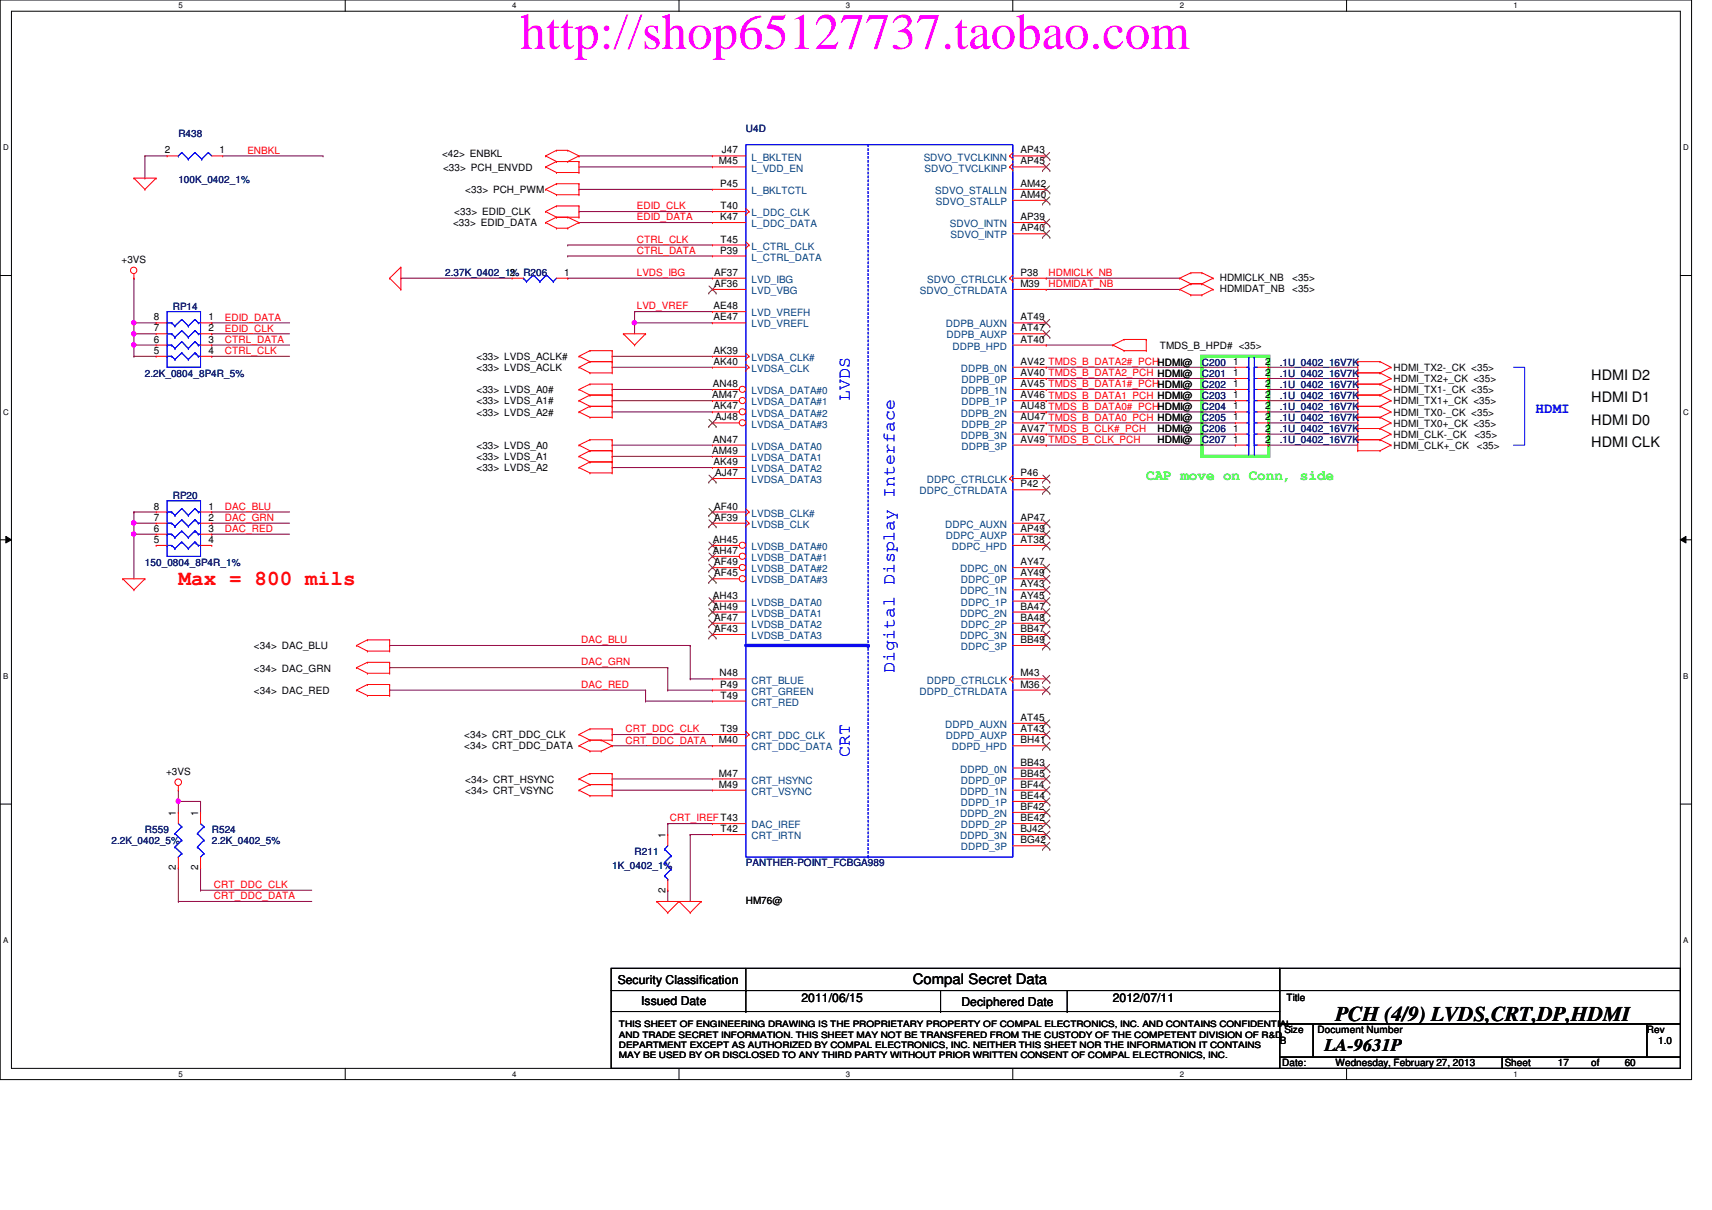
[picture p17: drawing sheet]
<svg xmlns="http://www.w3.org/2000/svg" width="297mm" height="210mm" viewBox="0 0 297 210" stroke-linecap="round" stroke-linejoin="round" font-family="sans-serif">
<defs><g id="words">
<text font-size="8.8" fill="#f0f" x="90.3" y="8.5">http://shop65127737.taobao.com</text>
<text font-size="3.6" fill="#f00" x="30.9" y="101.5">Max = 800 mils</text>
<text font-size="3.6" x="231.7" y="177">PCH (4/9) LVDS,CRT,DP,HDMI</text>
<g font-size="3" fill="#00f">
<text x="147.4" y="69.5" transform="rotate(-90 147.4 69.5)">LVDS</text>
<text x="155.2" y="116.8" transform="rotate(-90 155.2 116.8)">Digital Display Interface</text>
<text x="147.4" y="131.3" transform="rotate(-90 147.4 131.3)">CRT</text>
</g>
<text font-size="3" x="229.8" y="182.3">LA-9631P</text>
<g font-size="2.5">
<text x="276.1" y="66">HDMI D2</text>
<text x="276.1" y="69.8">HDMI D1</text>
<text x="276.1" y="73.7">HDMI D0</text>
<text x="276.1" y="77.6">HDMI CLK</text>
<text x="158.4" y="170.8">Compal Secret Data</text>
</g>
<text font-size="2.5" fill="#00f" x="266.4" y="71.6">HDMI</text>
<text font-size="2.5" fill="#0f0" x="198.9" y="83.2">CAP move on Conn, side</text>
<g font-size="2.1">
<text x="107.2" y="170.7">Security Classification</text>
<text x="139.1" y="173.8">2011/06/15</text>
<text x="193.1" y="173.8">2012/07/11</text>
<text x="111.2" y="174.3">Issued Date</text>
<text x="166.8" y="174.5">Deciphered Date</text>
</g>
<g font-size="1.7" fill="#000080">
<text x="30.9" y="23.8">R438</text>
<text x="129.4" y="22.9">U4D</text>
<text x="30.9" y="31.7">100K_0402_1%</text>
<text x="77.3" y="48">2.37K_0402_1% R206</text>
<text x="30" y="53.8">RP14</text>
<text x="25.1" y="65.3">2.2K_0804_8P4R_5%</text>
<text x="208.5" y="63.4">C200</text>
<text x="208.5" y="65.3">C201</text>
<text x="222" y="63.4">.1U_0402_16V7K</text>
<text x="222" y="65.3">.1U_0402_16V7K</text>
<text x="208.5" y="69.2">C203</text>
<text x="208.5" y="67.3">C202</text>
<text x="208.5" y="71.1">C204</text>
<text x="222" y="69.2">.1U_0402_16V7K</text>
<text x="222" y="67.3">.1U_0402_16V7K</text>
<text x="222" y="71.1">.1U_0402_16V7K</text>
<text x="208.5" y="73.1">C205</text>
<text x="208.5" y="75">C206</text>
<text x="208.5" y="76.9">C207</text>
<text x="222" y="73.1">.1U_0402_16V7K</text>
<text x="222" y="75">.1U_0402_16V7K</text>
<text x="222" y="76.9">.1U_0402_16V7K</text>
<text x="30" y="86.6">RP20</text>
<text x="25.1" y="98.1">150_0804_8P4R_1%</text>
<text x="19.3" y="146.4">2.2K_0402_5%</text>
<text x="25.1" y="144.5">R559</text>
<text x="36.7" y="144.5">R524</text>
<text x="36.7" y="146.4">2.2K_0402_5%</text>
<text x="110.1" y="148.3">R211</text>
<text x="106.2" y="150.7">1K_0402_1%</text>
<text x="129.4" y="150.3">PANTHER-POINT_FCBGA989</text>
</g>
<g font-size="1.7">
<text x="28.6" y="26.6">2</text>
<text x="38.1" y="26.6">1</text>
<text x="76.7" y="27.3">&lt;42&gt; ENBKL</text>
<text x="76.9" y="29.6">&lt;33&gt; PCH_ENVDD</text>
<text x="124.7" y="28.5">M45</text>
<text x="125.2" y="26.6">J47</text>
<text x="177.1" y="28.5">AP45</text>
<text x="177.1" y="26.6">AP43</text>
<text x="80.7" y="33.5">&lt;33&gt; PCH_PWM</text>
<text x="125" y="32.4">P45</text>
<text x="177.1" y="34.3">AM40</text>
<text x="177.1" y="32.4">AM42</text>
<text x="78.6" y="39.3">&lt;33&gt; EDID_DATA</text>
<text x="78.8" y="37.3">&lt;33&gt; EDID_CLK</text>
<text x="125" y="38.2">K47</text>
<text x="125" y="36.3">T40</text>
<text x="177.1" y="38.2">AP39</text>
<text x="177.1" y="40.1">AP40</text>
<text x="21.1" y="45.6">+3VS</text>
<text x="88.5" y="47.8">2</text>
<text x="97.9" y="47.8">1</text>
<text x="123.9" y="47.8">AF37</text>
<text x="125" y="44">P39</text>
<text x="125" y="42.1">T45</text>
<text x="177.1" y="47.8">P38</text>
<text x="123.8" y="53.6">AE48</text>
<text x="123.9" y="49.8">AF36</text>
<text x="177.1" y="49.8">M39</text>
<text x="211.6" y="50.7">HDMIDAT_NB</text>
<text x="211.6" y="48.7">HDMICLK_NB</text>
<text x="224.2" y="50.7">&lt;35&gt;</text>
<text x="224.2" y="48.7">&lt;35&gt;</text>
<text x="26.7" y="55.6">8</text>
<text x="26.7" y="57.5">7</text>
<text x="26.7" y="59.4">6</text>
<text x="36.1" y="55.6">1</text>
<text x="36.1" y="57.5">2</text>
<text x="36.1" y="59.4">3</text>
<text x="123.8" y="55.6">AE47</text>
<text x="177.1" y="55.6">AT49</text>
<text x="177.1" y="57.5">AT47</text>
<text x="177.1" y="59.4">AT40</text>
<text x="26.7" y="61.4">5</text>
<text x="36.1" y="61.4">4</text>
<text x="82.7" y="62.4">&lt;33&gt; LVDS_ACLK#</text>
<text x="82.7" y="64.3">&lt;33&gt; LVDS_ACLK</text>
<text x="123.8" y="61.4">AK39</text>
<text x="123.8" y="63.3">AK40</text>
<text x="177.1" y="63.3">AV42 TMDS_B_DATA2#_PCHHDMI@</text>
<text x="177.1" y="65.2">AV40 TMDS_B_DATA2_PCH HDMI@</text>
<text x="201.2" y="60.5">TMDS_B_HPD# &lt;35&gt;</text>
<text x="213.9" y="63.3">1</text>
<text x="213.9" y="65.2">1</text>
<text x="219.5" y="63.3">2</text>
<text x="219.5" y="65.2">2</text>
<text x="241.8" y="64.3">HDMI_TX2-_CK &lt;35&gt;</text>
<text x="82.7" y="68.2">&lt;33&gt; LVDS_A0#</text>
<text x="82.7" y="70.1">&lt;33&gt; LVDS_A1#</text>
<text x="123.6" y="69.1">AM47</text>
<text x="123.7" y="67.1">AN48</text>
<text x="123.8" y="71">AK47</text>
<text x="177.1" y="67.1">AV45 TMDS_B_DATA1#_PCHHDMI@</text>
<text x="177.1" y="71">AU48 TMDS_B_DATA0#_PCHHDMI@</text>
<text x="177.1" y="69.1">AV46 TMDS_B_DATA1_PCH HDMI@</text>
<text x="213.9" y="69.1">1</text>
<text x="213.9" y="67.1">1</text>
<text x="213.9" y="71">1</text>
<text x="219.5" y="69.1">2</text>
<text x="219.5" y="67.1">2</text>
<text x="219.5" y="71">2</text>
<text x="241.8" y="66.3">HDMI_TX2+_CK &lt;35&gt;</text>
<text x="241.8" y="68.2">HDMI_TX1-_CK &lt;35&gt;</text>
<text x="241.8" y="70.1">HDMI_TX1+_CK &lt;35&gt;</text>
<text x="82.7" y="72.1">&lt;33&gt; LVDS_A2#</text>
<text x="82.7" y="77.9">&lt;33&gt; LVDS_A0</text>
<text x="123.7" y="76.8">AN47</text>
<text x="124.1" y="72.9">AJ48</text>
<text x="177.1" y="74.9">AV47 TMDS_B_CLK#_PCH</text>
<text x="177.1" y="72.9">AU47 TMDS_B_DATA0_PCH HDMI@</text>
<text x="177.1" y="76.8">AV49 TMDS_B_CLK_PCH</text>
<text x="200.8" y="75">HDMI@</text>
<text x="200.8" y="76.9">HDMI@</text>
<text x="213.9" y="72.9">1</text>
<text x="213.9" y="74.9">1</text>
<text x="213.9" y="76.8">1</text>
<text x="219.5" y="72.9">2</text>
<text x="219.5" y="74.9">2</text>
<text x="219.5" y="76.8">2</text>
<text x="241.8" y="72.1">HDMI_TX0-_CK &lt;35&gt;</text>
<text x="241.8" y="74">HDMI_TX0+_CK &lt;35&gt;</text>
<text x="241.8" y="75.9">HDMI_CLK-_CK</text>
<text x="241.8" y="77.9">HDMI_CLK+_CK</text>
<text x="255.8" y="75.9">&lt;35&gt;</text>
<text x="256.2" y="77.9">&lt;35&gt;</text>
<text x="82.7" y="79.8">&lt;33&gt; LVDS_A1</text>
<text x="82.7" y="81.7">&lt;33&gt; LVDS_A2</text>
<text x="123.6" y="78.7">AM49</text>
<text x="123.8" y="80.7">AK49</text>
<text x="124.1" y="82.6">AJ47</text>
<text x="177.1" y="82.6">P46</text>
<text x="26.7" y="88.4">8</text>
<text x="36.1" y="88.4">1</text>
<text x="123.9" y="88.4">AF40</text>
<text x="177.1" y="84.5">P42</text>
<text x="26.7" y="90.3">7</text>
<text x="26.7" y="92.2">6</text>
<text x="26.7" y="94.2">5</text>
<text x="36.1" y="90.3">2</text>
<text x="36.1" y="92.2">3</text>
<text x="36.1" y="94.2">4</text>
<text x="123.7" y="94.2">AH45</text>
<text x="123.9" y="90.3">AF39</text>
<text x="177.1" y="90.3">AP47</text>
<text x="177.1" y="92.2">AP49</text>
<text x="177.1" y="94.2">AT38</text>
<text x="123.7" y="96.1">AH47</text>
<text x="123.9" y="98">AF49</text>
<text x="123.9" y="100">AF45</text>
<text x="177.1" y="98">AY47</text>
<text x="177.1" y="101.9">AY43</text>
<text x="177.1" y="100">AY49</text>
<text x="123.7" y="103.8">AH43</text>
<text x="123.7" y="105.7">AH49</text>
<text x="123.9" y="107.7">AF47</text>
<text x="177.1" y="105.7">BA47</text>
<text x="177.1" y="103.8">AY45</text>
<text x="177.1" y="107.7">BA48</text>
<text x="44.1" y="112.6">&lt;34&gt; DAC_BLU</text>
<text x="123.9" y="109.6">AF43</text>
<text x="177.1" y="109.6">BB47</text>
<text x="177.1" y="111.5">BB49</text>
<text x="44.1" y="116.5">&lt;34&gt; DAC_GRN</text>
<text x="124.8" y="117.3">N48</text>
<text x="125" y="119.3">P49</text>
<text x="177.1" y="119.3">M36</text>
<text x="177.1" y="117.3">M43</text>
<text x="44.1" y="120.4">&lt;34&gt; DAC_RED</text>
<text x="125" y="121.2">T49</text>
<text x="177.1" y="125.1">AT45</text>
<text x="80.6" y="128.1">&lt;34&gt; CRT_DDC_CLK</text>
<text x="80.6" y="130">&lt;34&gt; CRT_DDC_DATA</text>
<text x="124.7" y="128.9">M40</text>
<text x="125" y="127">T39</text>
<text x="177.1" y="127">AT43</text>
<text x="177.1" y="128.9">BH41</text>
<text x="28.8" y="134.5">+3VS</text>
<text x="80.7" y="135.8">&lt;34&gt; CRT_HSYNC</text>
<text x="80.7" y="137.7">&lt;34&gt; CRT_VSYNC</text>
<text x="124.7" y="134.7">M47</text>
<text x="124.7" y="136.7">M49</text>
<text x="177.1" y="132.8">BB43</text>
<text x="177.1" y="136.7">BF44</text>
<text x="177.1" y="134.7">BB45</text>
<text x="30.5" y="141.5" transform="rotate(-90 30.5 141.5)">1</text>
<text x="34.4" y="141.5" transform="rotate(-90 34.4 141.5)">1</text>
<text x="177.1" y="140.5">BF42</text>
<text x="177.1" y="142.5">BE42</text>
<text x="177.1" y="138.6">BE44</text>
<text x="115.4" y="145.4" transform="rotate(-90 115.4 145.4)">1</text>
<text x="125" y="144.4">T42</text>
<text x="177.1" y="144.4">BJ42</text>
<text x="177.1" y="146.3">BG42</text>
<text x="30.5" y="151" transform="rotate(-90 30.5 151)">2</text>
<text x="34.4" y="151" transform="rotate(-90 34.4 151)">2</text>
<text x="115.4" y="154.9" transform="rotate(-90 115.4 154.9)">2</text>
<text x="129.4" y="156.8">HM76@</text>
<text x="223.2" y="173.6">Title</text>
<text x="222.8" y="179.2">Size</text>
<text x="228.6" y="179.2">Document Number</text>
<text x="285.7" y="179.2">Rev</text>
<text x="222" y="181.1">B</text>
<text x="222.5" y="185">Date:</text>
<text x="231.7" y="185">Wednesday, February 27, 2013</text>
<text x="261.1" y="185">Sheet</text>
<text x="270.3" y="185">17</text>
<text x="276.1" y="185">of</text>
<text x="281.9" y="185">60</text>
<text x="287.7" y="181.1">1.0</text>
</g>
<g font-size="1.7" fill="#f00">
<text x="42.9" y="26.7">ENBKL</text>
<text x="110.5" y="38.2">EDID_DATA</text>
<text x="110.5" y="36.3">EDID_CLK</text>
<text x="110.5" y="42.1">CTRL_CLK</text>
<text x="110.5" y="44">CTRL_DATA</text>
<text x="110.5" y="47.9">LVDS_IBG</text>
<text x="181.9" y="47.9">HDMICLK_NB</text>
<text x="110.5" y="53.7">LVD_VREF</text>
<text x="181.9" y="49.8">HDMIDAT_NB</text>
<text x="39" y="55.6">EDID_DATA</text>
<text x="39" y="57.5">EDID_CLK</text>
<text x="39" y="59.5">CTRL_DATA</text>
<text x="39" y="61.4">CTRL_CLK</text>
<text x="39" y="88.4">DAC_BLU</text>
<text x="39" y="92.3">DAC_RED</text>
<text x="39" y="90.4">DAC_GRN</text>
<text x="100.8" y="111.6">DAC_BLU</text>
<text x="100.8" y="115.4">DAC_GRN</text>
<text x="100.8" y="119.3">DAC_RED</text>
<text x="108.5" y="129">CRT_DDC_DATA</text>
<text x="108.5" y="127">CRT_DDC_CLK</text>
<text x="116.2" y="142.5">CRT_IREFT43</text>
<text x="37.1" y="156">CRT_DDC_DATA</text>
<text x="37.1" y="154.1">CRT_DDC_CLK</text>
</g>
<g font-size="1.7" fill="#004080">
<text x="130.4" y="27.9">L_BKLTEN</text>
<text x="130.4" y="29.8">L_VDD_EN</text>
<text x="160.3" y="27.9">SDVO_TVCLKINN</text>
<text x="160.4" y="29.8">SDVO_TVCLKINP</text>
<text x="130.4" y="33.7">L_BKLTCTL</text>
<text x="162.3" y="33.7">SDVO_STALLN</text>
<text x="162.4" y="35.6">SDVO_STALLP</text>
<text x="130.4" y="37.5">L_DDC_CLK</text>
<text x="130.4" y="39.4">L_DDC_DATA</text>
<text x="164.8" y="39.4">SDVO_INTN</text>
<text x="164.9" y="41.4">SDVO_INTP</text>
<text x="130.4" y="43.3">L_CTRL_CLK</text>
<text x="130.4" y="45.2">L_CTRL_DATA</text>
<text x="130.4" y="49.1">LVD_IBG</text>
<text x="130.4" y="51">LVD_VBG</text>
<text x="159.6" y="51">SDVO_CTRLDATA</text>
<text x="160.9" y="49.1">SDVO_CTRLCLK</text>
<text x="130.4" y="54.9">LVD_VREFH</text>
<text x="130.4" y="56.8">LVD_VREFL</text>
<text x="164.1" y="56.8">DDPB_AUXN</text>
<text x="164.3" y="58.7">DDPB_AUXP</text>
<text x="130.4" y="62.6">LVDSA_CLK#</text>
<text x="130.4" y="64.5">LVDSA_CLK</text>
<text x="165.3" y="60.7">DDPB_HPD</text>
<text x="166.7" y="64.5">DDPB_0N</text>
<text x="130.4" y="68.4">LVDSA_DATA#0</text>
<text x="130.4" y="70.3">LVDSA_DATA#1</text>
<text x="166.7" y="68.4">DDPB_1N</text>
<text x="166.8" y="66.5">DDPB_0P</text>
<text x="166.8" y="70.3">DDPB_1P</text>
<text x="130.4" y="72.3">LVDSA_DATA#2</text>
<text x="130.4" y="74.2">LVDSA_DATA#3</text>
<text x="166.7" y="72.3">DDPB_2N</text>
<text x="166.7" y="76.1">DDPB_3N</text>
<text x="166.8" y="74.2">DDPB_2P</text>
<text x="130.4" y="78">LVDSA_DATA0</text>
<text x="130.4" y="80">LVDSA_DATA1</text>
<text x="130.4" y="81.9">LVDSA_DATA2</text>
<text x="130.4" y="83.8">LVDSA_DATA3</text>
<text x="160.8" y="83.8">DDPC_CTRLCLK</text>
<text x="166.8" y="78">DDPB_3P</text>
<text x="130.4" y="89.6">LVDSB_CLK#</text>
<text x="159.6" y="85.8">DDPC_CTRLDATA</text>
<text x="130.4" y="91.6">LVDSB_CLK</text>
<text x="130.4" y="95.4">LVDSB_DATA#0</text>
<text x="164" y="91.6">DDPC_AUXN</text>
<text x="164.1" y="93.5">DDPC_AUXP</text>
<text x="165.1" y="95.4">DDPC_HPD</text>
<text x="130.4" y="97.3">LVDSB_DATA#1</text>
<text x="130.4" y="99.3">LVDSB_DATA#2</text>
<text x="130.4" y="101.2">LVDSB_DATA#3</text>
<text x="166.6" y="99.3">DDPC_0N</text>
<text x="166.7" y="101.2">DDPC_0P</text>
<text x="130.4" y="105.1">LVDSB_DATA0</text>
<text x="130.4" y="107">LVDSB_DATA1</text>
<text x="166.6" y="103.1">DDPC_1N</text>
<text x="166.6" y="107">DDPC_2N</text>
<text x="166.7" y="105.1">DDPC_1P</text>
<text x="130.4" y="108.9">LVDSB_DATA2</text>
<text x="130.4" y="110.9">LVDSB_DATA3</text>
<text x="166.6" y="110.9">DDPC_3N</text>
<text x="166.7" y="108.9">DDPC_2P</text>
<text x="166.7" y="112.8">DDPC_3P</text>
<text x="130.4" y="118.6">CRT_BLUE</text>
<text x="160.8" y="118.6">DDPD_CTRLCLK</text>
<text x="130.4" y="120.5">CRT_GREEN</text>
<text x="130.4" y="122.4">CRT_RED</text>
<text x="159.6" y="120.5">DDPD_CTRLDATA</text>
<text x="130.4" y="128.2">CRT_DDC_CLK</text>
<text x="130.4" y="130.2">CRT_DDC_DATA</text>
<text x="164" y="126.3">DDPD_AUXN</text>
<text x="164.1" y="128.2">DDPD_AUXP</text>
<text x="165.1" y="130.2">DDPD_HPD</text>
<text x="130.4" y="135.9">CRT_HSYNC</text>
<text x="130.4" y="137.9">CRT_VSYNC</text>
<text x="166.6" y="134">DDPD_0N</text>
<text x="166.6" y="137.9">DDPD_1N</text>
<text x="166.7" y="135.9">DDPD_0P</text>
<text x="130.4" y="143.7">DAC_IREF</text>
<text x="166.6" y="141.7">DDPD_2N</text>
<text x="166.7" y="143.7">DDPD_2P</text>
<text x="166.7" y="139.8">DDPD_1P</text>
<text x="130.4" y="145.6">CRT_IRTN</text>
<text x="166.6" y="145.6">DDPD_3N</text>
<text x="166.7" y="147.5">DDPD_3P</text>
</g>
<g font-size="1.5">
<text x="107.4" y="178.2">THIS SHEET OF ENGINEERING DRAWING IS THE PROPRIETARY PROPERTY OF COMPAL ELECTRONICS, INC. AND CONTAINS CONFIDENTIAL</text>
<text x="107.4" y="183.6">MAY BE USED BY OR DISCLOSED TO ANY THIRD PARTY WITHOUT PRIOR WRITTEN CONSENT OF COMPAL ELECTRONICS, INC.</text>
<text x="107.4" y="180">AND TRADE SECRET INFORMATION. THIS SHEET MAY NOT BE TRANSFERED FROM THE CUSTODY OF THE COMPETENT DIVISION OF R&amp;D</text>
<text x="107.4" y="181.8">DEPARTMENT EXCEPT AS AUTHORIZED BY COMPAL ELECTRONICS, INC. NEITHER THIS SHEET NOR THE INFORMATION IT CONTAINS</text>
</g>
<g font-size="1.4">
<text x="30.9" y="1.4">5</text>
<text x="88.9" y="1.4">4</text>
<text x="146.8" y="1.4">3</text>
<text x="204.7" y="1.4">2</text>
<text x="262.6" y="1.4">1</text>
<text x=".5" y="26.1">D</text>
<text x="292.1" y="26.1">D</text>
<text x=".5" y="71.9">C</text>
<text x="292.1" y="71.9">C</text>
<text x=".5" y="117.8">B</text>
<text x="292.1" y="117.8">B</text>
<text x=".5" y="163.6">A</text>
<text x="292.1" y="163.6">A</text>
<text x="30.9" y="186.8">5</text>
<text x="88.9" y="186.8">4</text>
<text x="146.8" y="186.8">3</text>
<text x="204.7" y="186.8">2</text>
<text x="262.6" y="186.8">1</text>
</g>
</g></defs>
<path d="M0 0h293.5v187.3h-293.5zM2 1.9h289.5v183.4h-289.5z" fill="none" stroke="#000" stroke-width=".17"/>
<g fill="#fff">
<path d="M30.9 .2h.8v1.5h-.8z"/>
<path d="M30.9 185.5h.8v1.6h-.8z"/>
</g>
<path d="M59.9 0v1.9M59.9 185.3v2" fill="none" stroke="#000" stroke-width=".17"/>
<g fill="#fff">
<path d="M88.9 .2h.7v1.5h-.7z"/>
<path d="M88.9 185.5h.7v1.6h-.7z"/>
</g>
<path d="M117.8 0v1.9M117.8 185.3v2" fill="none" stroke="#000" stroke-width=".17"/>
<g fill="#fff">
<path d="M146.8 .2h.7v1.5h-.7z"/>
<path d="M146.8 185.5h.7v1.6h-.7z"/>
</g>
<path d="M175.7 0v1.9M175.7 185.3v2" fill="none" stroke="#000" stroke-width=".17"/>
<g fill="#fff">
<path d="M204.7 .2h.7v1.5h-.7z"/>
<path d="M204.7 185.5h.7v1.6h-.7z"/>
</g>
<path d="M233.6 0v1.9M233.6 185.3v2" fill="none" stroke="#000" stroke-width=".17"/>
<g fill="#fff">
<path d="M262.6 .2h.8v1.5h-.8z"/>
<path d="M262.6 185.5h.8v1.6h-.8z"/>
<path d="M.5 24.8h1v1.6h-1z"/>
<path d="M292.1 24.8h.9v1.6h-.9z"/>
<path d="M.5 70.7h1v1.5h-1z"/>
<path d="M292.1 70.7h.9v1.5h-.9z"/>
</g>
<path d="M0 47.8h2M291.5 47.8h2" fill="none" stroke="#000" stroke-width=".17"/>
<g fill="#fff">
<path d="M.5 116.5h.9v1.6h-.9z"/>
<path d="M292.1 116.5h.8v1.6h-.8z"/>
</g>
<path d="M0 93.6h2M1 93l1 .6-1 .6zM291.5 93.6l1-.6v1.2zM291.5 93.6h2" fill="none" stroke="#000" stroke-width=".17"/>
<path d="M1 93l1 .6-1 .6zM291.5 93.6l1-.6v1.2z" fill="#000"/>
<g fill="#fff">
<path d="M.5 162.4h.9v1.5h-.9z"/>
<path d="M292.1 162.4h.8v1.5h-.8z"/>
</g>
<path d="M0 139.5h2M291.5 139.5h2" fill="none" stroke="#000" stroke-width=".17"/>
<path d="M262.6 63.7h1.9v13.5h-1.9" fill="none" stroke="#00f" stroke-width=".17"/>
<path d="M208.5 61.8h11.6v17.4h-11.6z" fill="none" stroke="#0f0" stroke-width=".55"/>
<g fill="none" stroke="#800040" stroke-width=".17">
<path d="M98.5 42.5h.1M98.5 44.4h.1M98.5 48.3h.1M98.5 42.5h25.1M98.5 44.4h25.1M98.5 48.3h25.1M110.1 56h.1M110.1 56h13.5M115.9 154.4h.1M115.9 142.9h.1M115.9 154.4v2M115.9 142.9h7.7"/>
<path d="M119.8 144.8h.1M119.8 144.8h3.8M119.8 144.8v11.6"/>
</g>
<circle cx="110.1" cy="56" r=".37" fill="#f0f"/>
<circle cx="110.1" cy="56" r=".37" fill="none" stroke="#f0f" stroke-width=".17"/>
<g fill="none" stroke="#800040" stroke-width=".17">
<path d="M100.5 27.1h.1M100.5 29h.1M100.5 32.9h.1M100.5 38.6h.1M100.5 36.7h.1M100.5 27.1h23.1M100.5 29h23.1M100.5 32.9h23.1M100.5 38.6h23.1M100.5 36.7h23.1M23.2 59.9h.1M23.2 59.9v1.9"/>
<path d="M69.6 48.3h.1M69.6 48.3h19.3M110.1 54.1h.1M110.1 56h.1M110.1 54.1h13.5M110.1 54.1v3.8M181.5 50.2h.1M181.5 48.3h.1M181.5 59.9h.1M181.5 48.3h23.2M181.5 50.2h23.2M181.5 59.9h11.6"/>
<path d="M23.2 61.8h.1M23.2 61.8h3.9M106.2 63.7h.1M106.2 61.8h.1M106.2 67.6h.1M106.2 69.5h.1M106.2 77.2h.1M106.2 71.5h.1M106.2 79.2h.1M106.2 63.7h17.4M106.2 61.8h17.4M106.2 67.6h17.4"/>
<path d="M106.2 69.5h17.4M106.2 77.2h17.4M106.2 71.5h17.4M106.2 79.2h17.4M181.5 75.3h.1M181.5 65.7h.1M181.5 67.6h.1M181.5 71.5h.1M181.5 63.7h.1M181.5 69.5h.1M181.5 73.4h.1M181.5 77.2h.1"/>
<path d="M181.5 63.7h32.8M181.5 67.6h32.8M181.5 69.5h32.8M181.5 77.2h32.8M181.5 71.5h32.8M181.5 75.3h32.8M181.5 65.7h32.8M181.5 73.4h32.8M220.1 65.7h.1M220.1 67.6h.1M220.1 69.5h.1M220.1 71.5h.1"/>
<path d="M220.1 73.4h.1M220.1 75.3h.1M220.1 77.2h.1M220.1 63.7h.1M220.1 63.7h15.5M220.1 67.6h15.5M220.1 69.5h15.5M220.1 77.2h15.5M220.1 71.5h15.5M220.1 75.3h15.5M220.1 65.7h15.5M220.1 73.4h15.5"/>
<path d="M106.2 81.1h.1M106.2 81.1h17.4M67.6 112h.1M67.6 115.8h.1M67.6 119.7h.1M67.6 119.7h44.4M67.6 112h52.2M67.6 115.8h48.3M112 119.7h.1M112 119.7v1.9M115.9 119.7h.1M115.9 119.7h7.7"/>
<path d="M119.8 112h.1M119.8 117.8h.1M119.8 112v5.8M119.8 117.8h3.8M106.2 135.1h.1M106.2 137.1h.1M106.2 129.4h.1M106.2 127.4h.1M106.2 135.1h17.4M106.2 137.1h17.4M106.2 129.4h17.4M106.2 127.4h17.4"/>
<path d="M112 121.6h.1M112 121.6h11.6M115.9 142.9h.1M115.9 142.9v1.9"/>
</g>
<circle cx="23.2" cy="59.8" r=".37" fill="#f0f"/>
<circle cx="23.2" cy="59.8" r=".37" fill="none" stroke="#f0f" stroke-width=".17"/>
<path d="M23.2 59.9h.1M23.2 57.9h.1M23.2 59.9h3.9M23.2 57.9v2" fill="none" stroke="#800040" stroke-width=".17"/>
<circle cx="23.2" cy="57.9" r=".38" fill="#f0f"/>
<circle cx="23.2" cy="57.9" r=".38" fill="none" stroke="#f0f" stroke-width=".17"/>
<path d="M23.2 57.9h.1M23.2 56h.1M23.2 57.9h3.9M23.2 56v1.9" fill="none" stroke="#800040" stroke-width=".17"/>
<circle cx="23.2" cy="56" r=".37" fill="#f0f"/>
<circle cx="23.2" cy="56" r=".37" fill="none" stroke="#f0f" stroke-width=".17"/>
<g fill="none" stroke="#800040" stroke-width=".17">
<path d="M25.1 27.1h.1M25.1 30.9h.1M25.1 27.1h3.9M25.1 27.1v3.8M38.6 27.1h17.4M56 27.1h.1M23.2 56h.1M23.2 48.3h.1M23.2 56h3.9M23.2 48.3v7.7M36.7 56h.1M36.7 57.9h.1"/>
<path d="M36.7 59.9h.1M36.7 56h13.5M36.7 57.9h13.5M36.7 59.9h13.5M36.7 61.8h.1M36.7 61.8h13.5M23.2 92.7h.1M23.2 92.7v7.7M36.7 92.7h.1M36.7 90.8h.1M36.7 88.8h.1M36.7 92.7h13.5"/>
<path d="M36.7 90.8h13.5M36.7 88.8h13.5M115.9 115.8h.1M115.9 115.8v3.9"/>
</g>
<circle cx="23.2" cy="92.6" r=".37" fill="#f0f"/>
<circle cx="23.2" cy="92.6" r=".37" fill="none" stroke="#f0f" stroke-width=".17"/>
<path d="M23.2 88.8h.1M23.2 90.8h.1M23.2 88.8h3.9M23.2 88.8v3.9M23.2 90.8h3.9" fill="none" stroke="#800040" stroke-width=".17"/>
<circle cx="23.2" cy="90.7" r=".38" fill="#f0f"/>
<circle cx="23.2" cy="90.7" r=".38" fill="none" stroke="#f0f" stroke-width=".17"/>
<path d="M23.2 92.7h.1M23.2 92.7h3.9M30.9 139h.1M30.9 139v1.9M34.8 139h.1M34.8 139v1.9" fill="none" stroke="#800040" stroke-width=".17"/>
<circle cx="30.9" cy="139" r=".38" fill="#f0f"/>
<circle cx="30.9" cy="139" r=".38" fill="none" stroke="#f0f" stroke-width=".17"/>
<path d="M30.9 139h.1M30.9 137.1h.1M30.9 139h3.9M30.9 137.1v1.9M30.9 156.4h.1M30.9 150.6h.1M30.9 156.4h23.2M30.9 150.6v5.8M34.8 150.6h.1M34.8 154.4h.1M34.8 150.6v3.8M34.8 154.4h19.3" fill="none" stroke="#800040" stroke-width=".17"/>
<g fill="none" stroke="#f00" stroke-width=".17">
<path d="M23.2 30.9h.1M23.2 30.9h3.9M23.2 30.9l1.9 2M25.1 32.9h.1M27.1 30.9h.1M27.1 30.9l-2 2M94.7 29h.1M94.7 32.9h.1M94.7 38.6h.1M94.7 36.7h.1M94.7 27.1h.1M94.7 29l1.9 .9"/>
<path d="M94.7 32.9l1.9 .9M94.7 38.6l1.9 1M94.7 36.7l1.9 1M94.7 27.1l1.9 .9M96.6 28h.1M96.6 29.9h.1M96.6 31.9h.1M96.6 33.8h.1M96.6 37.7h.1M96.6 39.6h.1M96.6 35.7h.1M96.6 26.1h.1"/>
<path d="M96.6 28l-1.9 1M96.6 28h3.9M96.6 29.9h3.9M96.6 31.9l-1.9 1M96.6 31.9h3.9M96.6 33.8h3.9M96.6 37.7l-1.9 .9M96.6 37.7h3.9M96.6 39.6h1.9M96.6 35.7l-1.9 1M96.6 35.7h3.9M96.6 26.1h1.9"/>
<path d="M96.6 26.1l-1.9 1M98.5 37.7h.1M98.5 39.6h.1M98.5 28h.1M98.5 26.1h.1M98.5 37.7l2 .9M98.5 26.1l2 1M100.5 28h.1M100.5 29.9h.1M100.5 31.9h.1M100.5 33.8h.1M100.5 38.6h.1"/>
<path d="M100.5 35.7h.1M100.5 37.7h.1M100.5 27.1h.1M100.5 28v1.9M100.5 31.9v1.9M100.5 35.7v2M100.5 38.6l-2 1M100.5 27.1l-2 .9M23.2 48.3h.1M23.2 47.5v.8M67.6 48.3h.1M67.6 48.3l2 1.9"/>
<path d="M69.6 50.2h.1M69.6 46.4h.1M69.6 46.4v3.8M69.6 46.4l-2 1.9M108.2 57.9h.1M108.2 57.9h3.8M108.2 57.9l1.9 2M110.1 59.9h.1M112 57.9h.1M112 57.9l-1.9 2M193.1 59.9h.1M193.1 59.9l1.9 .9"/>
<path d="M195 58.9h.1M195 58.9l-1.9 1M195 58.9h3.9M198.9 58.9h.1M198.9 58.9v1.9M204.7 50.2h.1M204.7 48.3h.1M204.7 50.2l1.9 1M204.7 48.3l1.9 .9M206.6 51.2h.1M206.6 49.2h.1M206.6 47.3h.1"/>
<path d="M206.6 51.2h1.9M206.6 49.2l-1.9 1M206.6 49.2h1.9M206.6 47.3l-1.9 1M206.6 47.3h1.9M208.5 51.2h.1M208.5 49.2h.1M208.5 47.3h.1M208.5 49.2l2 1M208.5 47.3l2 1M210.5 50.2h.1M210.5 48.3h.1"/>
<path d="M210.5 50.2l-2 1M210.5 48.3l-2 .9M100.5 61.8h.1M100.5 63.7h.1M100.5 67.6h.1M100.5 69.5h.1M100.5 71.5h.1M100.5 77.2h.1M100.5 79.2h.1M100.5 61.8l1.9 .9M100.5 63.7l1.9 1M100.5 67.6l1.9 .9"/>
<path d="M100.5 69.5l1.9 1M100.5 71.5l1.9 .9M100.5 77.2l1.9 1M100.5 79.2l1.9 .9M102.4 60.8h.1M102.4 62.7h.1M102.4 64.7h.1M102.4 66.6h.1M102.4 68.5h.1M102.4 70.5h.1M102.4 72.4h.1M102.4 76.3h.1"/>
<path d="M102.4 78.2h.1M102.4 60.8l-1.9 1M102.4 60.8h3.8M102.4 62.7h3.8M102.4 62.7l-1.9 1M102.4 64.7h3.8M102.4 66.6l-1.9 1M102.4 66.6h3.8M102.4 68.5h3.8M102.4 68.5l-1.9 1M102.4 70.5h3.8M102.4 70.5l-1.9 1"/>
<path d="M102.4 72.4h3.8M102.4 76.3l-1.9 .9M102.4 76.3h3.8M102.4 78.2h3.8M102.4 78.2l-1.9 1M106.2 60.8h.1M106.2 62.7h.1M106.2 64.7h.1M106.2 66.6h.1M106.2 68.5h.1M106.2 70.5h.1M106.2 72.4h.1"/>
<path d="M106.2 76.3h.1M106.2 78.2h.1M106.2 60.8v3.9M106.2 66.6v5.8M106.2 76.3v5.7M195 60.8h.1M195 60.8h3.9M198.9 60.8h.1M235.6 64.7h.1M235.6 62.7h.1M235.6 66.6h.1M235.6 68.5h.1"/>
<path d="M235.6 70.5h.1M235.6 72.4h.1M235.6 74.3h.1M235.6 76.3h.1M235.6 78.2h.1M235.6 62.7h3.8M235.6 64.7h3.8M235.6 66.6h3.8M235.6 68.5h3.8M235.6 70.5h3.8M235.6 72.4h3.8M235.6 76.3h3.8"/>
<path d="M235.6 78.2h3.8M235.6 62.7v15.5M235.6 74.3h3.8M239.4 62.7h.1M239.4 64.7h.1M239.4 66.6h.1M239.4 68.5h.1M239.4 70.5h.1M239.4 72.4h.1M239.4 74.3h.1M239.4 76.3h.1M239.4 78.2h.1"/>
<path d="M239.4 62.7l1.9 1M239.4 64.7l1.9 1M239.4 66.6l1.9 1M239.4 68.5l1.9 1M239.4 70.5l1.9 1M239.4 72.4l1.9 1M239.4 74.3l1.9 1M239.4 76.3l1.9 .9M241.3 63.7h.1M241.3 65.7h.1M241.3 67.6h.1M241.3 69.5h.1"/>
<path d="M241.3 71.5h.1M241.3 73.4h.1M241.3 75.3h.1M241.3 77.2h.1M241.3 63.7l-1.9 1M241.3 65.7l-1.9 .9M241.3 67.6l-1.9 .9M241.3 69.5l-1.9 1M241.3 71.5l-1.9 .9M241.3 73.4l-1.9 .9M241.3 75.3l-1.9 1M241.3 77.2l-1.9 1"/>
<path d="M100.5 81.1h.1M100.5 81.1l1.9 .9M102.4 80.1h.1M102.4 82h.1M102.4 80.1h3.8M102.4 80.1l-1.9 1M102.4 82h3.8M106.2 80.1h.1M106.2 82h.1M21.3 100.4h.1M21.3 100.4h3.8M21.3 100.4l1.9 1.9"/>
<path d="M23.2 102.3h.1M25.1 100.4h.1M25.1 100.4l-1.9 1.9M61.8 112h.1M61.8 115.8h.1M61.8 119.7h.1M61.8 112l2 .9M61.8 115.8l2 1M61.8 119.7l2 .9M63.8 111h.1M63.8 112.9h.1M63.8 114.9h.1"/>
<path d="M63.8 116.8h.1M63.8 118.7h.1M63.8 111l-2 1M63.8 111h3.8M63.8 112.9h3.8M63.8 114.9l-2 .9M63.8 114.9h3.8M63.8 116.8h3.8M63.8 118.7l-2 1M63.8 118.7h3.8M67.6 111h.1M67.6 112.9h.1"/>
<path d="M67.6 114.9h.1M67.6 116.8h.1M67.6 118.7h.1M67.6 111v1.9M67.6 114.9v1.9M67.6 118.7v1.9M30.9 137.1h.1M30.9 136.3v.8M63.8 120.6h.1M63.8 120.6h3.8M67.6 120.6h.1M100.5 135.1h.1"/>
<path d="M100.5 137.1h.1M100.5 127.4h.1M100.5 129.4h.1M100.5 135.1l1.9 1M100.5 137.1l1.9 .9M100.5 127.4l1.9 1M100.5 129.4l1.9 .9M102.4 134.2h.1M102.4 136.1h.1M102.4 138h.1M102.4 128.4h.1M102.4 126.4h.1"/>
<path d="M102.4 130.3h.1M102.4 134.2l-1.9 .9M102.4 134.2h3.8M102.4 136.1h3.8M102.4 136.1l-1.9 1M102.4 138h3.8M102.4 128.4h3.8M102.4 126.4l-1.9 1M102.4 126.4h3.8M102.4 128.4l-1.9 1M102.4 130.3h1.9M104.3 128.4h.1"/>
<path d="M104.3 130.3h.1M104.3 128.4l1.9 1M106.2 134.2h.1M106.2 136.1h.1M106.2 138h.1M106.2 126.4h.1M106.2 128.4h.1M106.2 129.4h.1M106.2 126.4v2M106.2 134.2v3.8M106.2 129.4l-1.9 .9M114 156.4h.1"/>
<path d="M114 156.4h7.7M114 156.4l1.9 1.9M115.9 158.3h.1M117.8 156.4h.1M117.8 156.4l-1.9 1.9M117.8 156.4l2 1.9M119.8 158.3h.1M121.7 156.4h.1M121.7 156.4l-1.9 1.9"/>
<circle cx="23.2" cy="46.9" r=".56"/>
<circle cx="30.9" cy="135.7" r=".57"/>
</g>
<g fill="none" stroke="#000" stroke-width=".17">
<path d="M106 168h116v3.8h-116zM106 171.8h116v3.7h-116zM106 175.5h116v9.8h-116zM129.4 171.8h.1M129.4 175.5h.1M129.4 168v7.5M163.2 175.5h.1M163.2 171.8v3.7M185.2 175.5h.1M185.2 171.8v3.7M222 168h69.5v3.8h-69.5zM222 171.8h69.5v5.8h-69.5z"/>
<path d="M222 177.6h5.8v5.8h-5.8zM227.8 177.6h57.9v5.8h-57.9zM285.7 177.6h5.8v5.8h-5.8zM222 183.4h38.6v1.9h-38.6zM260.6 183.4h30.9v1.9h-30.9z"/>
</g>
<path d="M129.4 25.1h46.3v123.6h-46.3z" fill="none" stroke="#00f" stroke-width=".17"/>
<path d="M150.6 25.1v123.6M150.6 148.7h.1" fill="none" stroke="#00f" stroke-width=".17" stroke-dasharray=".3 .3"/>
<path d="M129.4 112h21.2" fill="none" stroke="#00f" stroke-width=".55"/>
<circle cx="150.6" cy="112" r=".28" fill="#00f"/>
<path d="M129.4 25.1h46.3v123.6h-46.3z" fill="none" stroke="#00f" stroke-width=".17"/>
<path d="M150.6 25.1v123.6M150.6 148.7h.1" fill="none" stroke="#00f" stroke-width=".17" stroke-dasharray=".3 .3"/>
<path d="M129.4 112h21.2" fill="none" stroke="#00f" stroke-width=".55"/>
<circle cx="150.6" cy="112" r=".28" fill="#00f"/>
<g fill="none" stroke="#f00" stroke-width=".17">
<path d="M123.6 32.9h.1M123.6 27.1h.1M123.6 36.7h.1M123.6 38.6h.1M123.6 29h.1M123.6 32.9h5.8M123.6 27.1h5.8M123.6 36.7h5.8M123.6 38.6h5.8M123.6 29h5.8M129.4 37.3h.1M129.4 36.2l.6 .5"/>
<path d="M130 36.7h.1M130 36.7l-.6 .6M123.6 42.5h.1M123.6 44.4h.1M123.6 42.5h5.8M123.6 44.4h5.8M129.4 43.1h.1M129.4 42l.6 .5M130 42.5h.1M130 42.5l-.6 .6M123.6 61.8h.1M123.6 63.7h.1"/>
<path d="M123.6 61.8h5.8M123.6 63.7h5.8M129.4 62.4h.1M129.4 64.3h.1M129.4 61.3l.6 .5M129.4 63.2l.6 .5M130 61.8h.1M130 63.7h.1M130 61.8l-.6 .6M130 63.7l-.6 .6"/>
</g>
<circle cx="128.8" cy="67.5" r=".55" fill="#fff"/>
<g fill="none" stroke="#f00" stroke-width=".17">
<path d="M123.6 67.6h.1M123.6 67.6h4.7"/>
<circle cx="128.8" cy="67.5" r=".55"/>
</g>
<circle cx="128.8" cy="69.5" r=".55" fill="#fff"/>
<g fill="none" stroke="#f00" stroke-width=".17">
<path d="M123.6 69.5h.1M123.6 69.5h4.7"/>
<circle cx="128.8" cy="69.5" r=".55"/>
</g>
<circle cx="128.8" cy="71.4" r=".55" fill="#fff"/>
<g fill="none" stroke="#f00" stroke-width=".17">
<path d="M123.6 71.5h.1M123.6 71.5h4.7"/>
<circle cx="128.8" cy="71.4" r=".55"/>
</g>
<circle cx="128.8" cy="73.3" r=".55" fill="#fff"/>
<g fill="none" stroke="#f00" stroke-width=".17">
<path d="M123.6 73.4h.1M123.6 77.2h.1M123.6 79.2h.1M123.6 73.4h4.7M123.6 77.2h5.8M123.6 79.2h5.8M123.6 81.1h.1M123.6 83h.1M123.6 88.8h.1M123.6 90.8h.1M123.6 81.1h5.8M123.6 83h5.8"/>
<path d="M123.6 88.8h5.8M123.6 90.8h5.8M129.4 89.4h.1M129.4 91.3h.1M129.4 88.3l.6 .5M129.4 90.2l.6 .6M130 88.8h.1M130 90.8h.1M130 88.8l-.6 .6M130 90.8l-.6 .5"/>
<circle cx="128.8" cy="73.3" r=".55"/>
</g>
<g fill="none" stroke="#804000" stroke-width=".17">
<path d="M123 74h.1M123 72.8l1.2 1.2M124.2 72.8l-1.2 1.2M124.2 74h.1M123 83.7h.1M123 89.5h.1M123 91.4h.1M123 82.4l1.2 1.3M123 88.2l1.2 1.3M123 90.2l1.2 1.2M124.2 82.4l-1.2 1.3M124.2 88.2l-1.2 1.3"/>
<path d="M124.2 90.2l-1.2 1.2M124.2 83.7h.1M124.2 89.5h.1M124.2 91.4h.1"/>
</g>
<circle cx="128.8" cy="94.6" r=".55" fill="#fff"/>
<g fill="none" stroke="#f00" stroke-width=".17">
<path d="M123.6 94.6h.1M123.6 94.6h4.7"/>
<circle cx="128.8" cy="94.6" r=".55"/>
</g>
<path d="M123 95.2h.1M123 94l1.2 1.2M124.2 94l-1.2 1.2M124.2 95.2h.1" fill="none" stroke="#804000" stroke-width=".17"/>
<circle cx="128.8" cy="96.5" r=".55" fill="#fff"/>
<g fill="none" stroke="#f00" stroke-width=".17">
<path d="M123.6 96.5h.1M123.6 96.5h4.7"/>
<circle cx="128.8" cy="96.5" r=".55"/>
</g>
<path d="M123 97.2h.1M123 95.9l1.2 1.3M124.2 95.9l-1.2 1.3M124.2 97.2h.1" fill="none" stroke="#804000" stroke-width=".17"/>
<circle cx="128.8" cy="98.4" r=".55" fill="#fff"/>
<g fill="none" stroke="#f00" stroke-width=".17">
<path d="M123.6 98.5h.1M123.6 98.5h4.7"/>
<circle cx="128.8" cy="98.4" r=".55"/>
</g>
<path d="M123 99.1h.1M123 97.9l1.2 1.2M124.2 97.9l-1.2 1.2M124.2 99.1h.1" fill="none" stroke="#804000" stroke-width=".17"/>
<circle cx="128.8" cy="100.4" r=".55" fill="#fff"/>
<g fill="none" stroke="#f00" stroke-width=".17">
<path d="M29 27.1h.1M29 27.1h1.9M36.7 27.1h1.9M38.6 27.1h.1M175.2 29h.1M175.2 27.1h.1M175.2 29l.5 .5M175.2 27.1l.5 .5M175.7 29.5h.1M175.7 27.6h.1M175.7 28.4l-.5 .6M175.7 29h5.8"/>
<path d="M175.7 26.5l-.5 .6M175.7 27.1h5.8M175.7 34.8h5.8M175.7 32.9h5.8M175.7 38.6h5.8M181.5 29h.1M181.5 27.1h.1M181.5 34.8h.1M181.5 32.9h.1M181.5 38.6h.1M27.1 56h.1M27.1 57.9h.1"/>
<path d="M27.1 59.9h.1M27.1 56h1.9M27.1 57.9h1.9M27.1 59.9h1.9M34.8 56h1.9M34.8 57.9h1.9M34.8 59.9h1.9M36.7 56h.1M36.7 57.9h.1M36.7 59.9h.1M88.9 48.3h.1M88.9 48.3h1.9"/>
<path d="M96.6 48.3h1.9M98.5 48.3h.1M123.6 54.1h.1M123.6 56h.1M123.6 48.3h.1M123.6 50.2h.1M123.6 54.1h5.8M123.6 56h5.8M123.6 48.3h5.8M123.6 50.2h5.8M175.2 48.3h.1M175.2 48.3l.5 .5"/>
<path d="M175.7 48.8h.1M175.7 56h5.8M175.7 48.3h5.8M175.7 50.2h5.8M175.7 47.7l-.5 .6M175.7 57.9h5.8M175.7 59.9h5.8M175.7 40.6h5.8M181.5 48.3h.1M181.5 50.2h.1M181.5 56h.1M181.5 57.9h.1"/>
<path d="M181.5 59.9h.1M181.5 40.6h.1M27.1 61.8h.1M27.1 61.8h1.9M34.8 61.8h1.9M36.7 61.8h.1M175.7 63.7h5.8M175.7 67.6h5.8M175.7 71.5h5.8M175.7 75.3h5.8M175.7 65.7h5.8M175.7 69.5h5.8"/>
<path d="M175.7 73.4h5.8M175.7 77.2h5.8M181.5 63.7h.1M181.5 67.6h.1M181.5 71.5h.1M181.5 75.3h.1M181.5 65.7h.1M181.5 69.5h.1M181.5 73.4h.1M181.5 77.2h.1M214.3 69.5h.1M214.3 67.6h.1"/>
<path d="M214.3 73.4h.1M214.3 63.7h.1M214.3 75.3h.1M214.3 77.2h.1M214.3 71.5h.1M214.3 65.7h.1M214.3 63.7h2M214.3 67.6h2M214.3 71.5h2M214.3 75.3h2M214.3 65.7h2M214.3 69.5h2"/>
<path d="M214.3 73.4h2M214.3 77.2h2M218.2 63.7h1.9M218.2 67.6h1.9M218.2 71.5h1.9M218.2 75.3h1.9M218.2 65.7h1.9M218.2 69.5h1.9M218.2 73.4h1.9M218.2 77.2h1.9M220.1 69.5h.1M220.1 67.6h.1"/>
<path d="M220.1 73.4h.1M220.1 63.7h.1M220.1 75.3h.1M220.1 77.2h.1M220.1 71.5h.1M220.1 65.7h.1M27.1 88.8h.1M27.1 90.8h.1M27.1 92.7h.1M27.1 94.6h.1M27.1 90.8h1.9M27.1 92.7h1.9"/>
<path d="M27.1 94.6h1.9M27.1 88.8h1.9M34.8 90.8h1.9M34.8 92.7h1.9M34.8 94.6h1.9M34.8 88.8h1.9M36.7 88.8h.1M36.7 90.8h.1M36.7 92.7h.1M36.7 94.6h.1M175.2 83h.1M175.2 83l.5 .6"/>
<path d="M175.7 83.6h.1M175.7 98.5h5.8M175.7 82.5l-.5 .5M175.7 83h5.8M175.7 85h5.8M175.7 90.8h5.8M175.7 92.7h5.8M175.7 94.6h5.8M181.5 98.5h.1M181.5 83h.1M181.5 85h.1M181.5 90.8h.1"/>
<path d="M181.5 92.7h.1M181.5 94.6h.1M123.6 100.4h.1M123.6 104.3h.1M123.6 106.2h.1M123.6 108.1h.1M123.6 110.1h.1M123.6 117.8h.1M123.6 119.7h.1M123.6 100.4h4.7M123.6 104.3h5.8M123.6 106.2h5.8"/>
<path d="M123.6 110.1h5.8M123.6 108.1h5.8M123.6 117.8h5.8M123.6 119.7h5.8M175.2 117.8h.1M175.2 117.8l.5 .5M175.7 118.3h.1M175.7 100.4h5.8M175.7 104.3h5.8M175.7 102.3h5.8M175.7 106.2h5.8M175.7 110.1h5.8"/>
<path d="M175.7 108.1h5.8M175.7 112h5.8M175.7 117.8h5.8M175.7 119.7h5.8M175.7 117.2l-.5 .6M181.5 102.3h.1M181.5 106.2h.1M181.5 110.1h.1M181.5 104.3h.1M181.5 100.4h.1M181.5 108.1h.1M181.5 112h.1"/>
<path d="M181.5 117.8h.1M181.5 119.7h.1M123.6 127.4h.1M123.6 129.4h.1M123.6 135.1h.1M123.6 121.6h.1M123.6 137.1h.1M123.6 137.1h5.8M123.6 135.1h5.8M123.6 127.4h5.8M123.6 129.4h5.8M123.6 121.6h5.8"/>
<path d="M129.4 128h.1M129.4 126.9l.6 .5M130 127.4h.1M130 127.4l-.6 .6M175.7 133.2h5.8M175.7 137.1h5.8M175.7 135.1h5.8M175.7 139h5.8M175.7 127.4h5.8M175.7 129.4h5.8M175.7 125.5h5.8M181.5 133.2h.1"/>
<path d="M181.5 137.1h.1M181.5 135.1h.1M181.5 139h.1M181.5 125.5h.1M181.5 127.4h.1M181.5 129.4h.1M30.9 140.9h.1M30.9 150.6h.1M30.9 140.9v2M30.9 148.7v1.9M34.8 140.9h.1M34.8 150.6h.1"/>
<path d="M34.8 140.9v2M34.8 148.7v1.9M115.9 144.8h.1M115.9 154.4h.1M115.9 144.8v1.9M115.9 152.5v1.9M123.6 144.8h.1M123.6 142.9h.1M123.6 144.8h5.8M123.6 142.9h5.8M175.7 140.9h5.8M175.7 144.8h5.8"/>
<path d="M175.7 142.9h5.8M175.7 146.7h5.8M181.5 140.9h.1M181.5 144.8h.1M181.5 142.9h.1M181.5 146.7h.1"/>
<circle cx="128.8" cy="100.4" r=".55"/>
</g>
<g fill="none" stroke="#804000" stroke-width=".17">
<path d="M180.9 29.6h.1M180.9 27.7h.1M180.9 35.4h.1M180.9 33.5h.1M180.9 39.2h.1M180.9 28.4l1.3 1.2M180.9 26.5l1.3 1.2M180.9 34.2l1.3 1.2M180.9 32.3l1.3 1.2M180.9 40l1.3 1.2M180.9 38l1.3 1.2M182.1 28.4l-1.2 1.2"/>
<path d="M182.1 26.5l-1.2 1.2M182.1 34.2l-1.2 1.2M182.1 32.3l-1.2 1.2M182.1 40l-1.2 1.2M182.1 38l-1.2 1.2M182.2 29.6h.1M182.2 27.7h.1M182.2 35.4h.1M182.2 33.5h.1M182.2 39.2h.1M123 50.8h.1M123 49.6l1.2 1.2"/>
<path d="M124.2 49.6l-1.2 1.2M124.2 50.8h.1M180.9 56.6h.1M180.9 58.5h.1M180.9 41.2h.1M180.9 55.4l1.3 1.2M180.9 57.3l1.3 1.2M182.1 55.4l-1.2 1.2M182.1 57.3l-1.2 1.2M182.2 56.6h.1M182.2 58.5h.1M182.2 41.2h.1"/>
<path d="M123 99.8l1.2 1.2M124.2 99.8l-1.2 1.2M180.9 99.1h.1M180.9 83.7h.1M180.9 85.6h.1M180.9 91.4h.1M180.9 93.3h.1M180.9 95.2h.1M180.9 97.9l1.3 1.2M180.9 99.8l1.3 1.2M180.9 82.4l1.3 1.3M180.9 84.4l1.3 1.2"/>
<path d="M180.9 90.2l1.3 1.2M180.9 92.1l1.3 1.2M180.9 94l1.3 1.2M182.1 97.9l-1.2 1.2M182.1 99.8l-1.2 1.2M182.1 82.4l-1.2 1.3M182.1 84.4l-1.2 1.2M182.1 90.2l-1.2 1.2M182.1 92.1l-1.2 1.2M182.1 94l-1.2 1.2M182.2 99.1h.1M182.2 83.7h.1"/>
<path d="M182.2 85.6h.1M182.2 91.4h.1M182.2 93.3h.1M182.2 95.2h.1M123 101h.1M123 104.9h.1M123 106.8h.1M123 108.8h.1M123 110.7h.1M123 103.7l1.2 1.2M123 105.6l1.2 1.2M123 107.5l1.2 1.3"/>
<path d="M123 109.5l1.2 1.2M124.2 103.7l-1.2 1.2M124.2 105.6l-1.2 1.2M124.2 107.5l-1.2 1.3M124.2 109.5l-1.2 1.2M124.2 101h.1M124.2 104.9h.1M124.2 106.8h.1M124.2 108.8h.1M124.2 110.7h.1M180.9 103h.1M180.9 106.8h.1"/>
<path d="M180.9 110.7h.1M180.9 104.9h.1M180.9 101h.1M180.9 108.8h.1M180.9 112.6h.1M180.9 118.4h.1M180.9 101.7l1.3 1.3M180.9 105.6l1.3 1.2M180.9 109.5l1.3 1.2M180.9 103.7l1.3 1.2M180.9 107.5l1.3 1.3M180.9 111.4l1.3 1.2"/>
<path d="M180.9 117.2l1.3 1.2M180.9 119.1l1.3 1.3M182.1 101.7l-1.2 1.3M182.1 105.6l-1.2 1.2M182.1 109.5l-1.2 1.2M182.1 103.7l-1.2 1.2M182.1 107.5l-1.2 1.3M182.1 111.4l-1.2 1.2M182.1 117.2l-1.2 1.2M182.1 119.1l-1.2 1.3M182.2 103h.1M182.2 106.8h.1"/>
<path d="M182.2 110.7h.1M182.2 104.9h.1M182.2 101h.1M182.2 108.8h.1M182.2 112.6h.1M182.2 118.4h.1M180.9 133.9h.1M180.9 137.7h.1M180.9 135.8h.1M180.9 139.7h.1M180.9 120.4h.1M180.9 126.1h.1"/>
<path d="M180.9 128.1h.1M180.9 130h.1M180.9 132.6l1.3 1.3M180.9 136.5l1.3 1.2M180.9 134.5l1.3 1.3M180.9 138.4l1.3 1.3M180.9 124.9l1.3 1.2M180.9 126.8l1.3 1.3M180.9 128.8l1.3 1.2M182.1 132.6l-1.2 1.3M182.1 136.5l-1.2 1.2M182.1 134.5l-1.2 1.3"/>
<path d="M182.1 138.4l-1.2 1.3M182.1 124.9l-1.2 1.2M182.1 126.8l-1.2 1.3M182.1 128.8l-1.2 1.2M182.2 133.9h.1M182.2 137.7h.1M182.2 135.8h.1M182.2 139.7h.1M182.2 120.4h.1M182.2 126.1h.1M182.2 128.1h.1M182.2 130h.1"/>
<path d="M180.9 141.6h.1M180.9 145.4h.1M180.9 143.5h.1M180.9 147.4h.1M180.9 140.3l1.3 1.3M180.9 144.2l1.3 1.2M180.9 142.3l1.3 1.2M180.9 146.1l1.3 1.3M182.1 140.3l-1.2 1.3M182.1 144.2l-1.2 1.2M182.1 142.3l-1.2 1.2M182.1 146.1l-1.2 1.3"/>
<path d="M182.2 141.6h.1M182.2 145.4h.1M182.2 143.5h.1M182.2 147.4h.1"/>
</g>
<g fill="none" stroke="#00f" stroke-width=".17">
<path d="M30.9 27.1h.1M31.5 26.5h.1M31.5 26.5l1.2 1.1M31.5 26.5l-.6 .6M32.7 27.6h.1M33.8 26.5h.1M33.8 26.5l1.2 1.1M33.8 26.5l-1.1 1.1M35 27.6h.1M36.1 26.5h.1M36.1 26.5l.6 .6M36.1 26.5l-1.1 1.1"/>
<path d="M29 54.1h5.8v9.6h-5.8zM29 56h.1M29 59.9h.1M29 56h.8M29 57.9h.8M29 59.9h.8M29.8 56h.1M29.8 57.9h.1M29.8 59.9h.1M29.8 56l.5 .6M29.8 57.9l.5 .6M29.8 59.9l.5 .6"/>
<path d="M30.3 56.6h.1M30.3 58.5h.1M31.5 55.4h.1M31.5 57.4h.1M31.5 59.3h.1M31.5 55.4l1.2 1.2M31.5 55.4l-1.2 1.2M31.5 57.4l1.2 1.1M31.5 57.4l-1.2 1.1M31.5 59.3l1.2 1.2M31.5 59.3l-1.2 1.2M32.7 56.6h.1"/>
<path d="M32.7 58.5h.1M33.8 55.4h.1M33.8 57.4h.1M33.8 59.3h.1M33.8 55.4l.6 .6M33.8 57.4l.2 .1M33.8 59.3l.6 .6M33.8 55.4l-1.1 1.2M33.8 57.4l.6 .5M33.8 57.4l-1.1 1.1M33.8 59.3l-1.1 1.2M34.4 56h.1"/>
<path d="M34.4 57.9h.1M34.4 59.9h.1M34.4 56h.4M34.4 57.9h.4M34.4 59.9h.4M90.8 48.3h.1M90.8 48.3l.6 .6M91.4 48.9h.1M92.5 47.7h.1M92.5 47.7l1.2 1.2M92.5 47.7l-1.1 1.2M93.7 48.9h.1"/>
<path d="M94.8 47.7h.1M94.8 47.7l1.2 1.2M94.8 47.7l-1.1 1.2M96 48.9h.1M96.6 48.3l-.6 .6M29 61.8h.1M29 61.8h.8M29.8 61.8h.1M29.8 61.8l.5 .6M30.3 60.5h.1M30.3 62.4h.1M31.5 61.2h.1"/>
<path d="M31.5 61.2l1.2 1.2M31.5 61.2l-1.2 1.2M32.7 60.5h.1M32.7 62.4h.1M33.8 61.2h.1M33.8 61.2l.2 .2M33.8 61.2l-1.1 1.2M34 61.4h.1M34 61.4l.4 .4M34.4 61.8h.1M34.4 61.8h.4M216.3 69.5h.4"/>
<path d="M216.3 67.6h.4M216.3 73.4h.4M216.3 63.7h.4M216.3 75.3h.4M216.3 77.2h.4M216.3 71.5h.4M216.3 65.7h.4M216.7 69.5h.1M216.7 67.8h.1M216.7 67.6h.1M216.7 65.8h.1M216.7 73.4h.1"/>
<path d="M216.7 71.6h.1M216.7 63.7h.1M216.7 62h.1M216.7 75.3h.1M216.7 73.6h.1M216.7 77.2h.1M216.7 75.5h.1M216.7 71.5h.1M216.7 69.7h.1M216.7 65.7h.1M216.7 63.9h.1M216.7 62v17"/>
<path d="M217.6 67.8h.1M217.6 69.5h.1M217.6 65.8h.1M217.6 67.6h.1M217.6 71.6h.1M217.6 73.4h.1M217.6 62h.1M217.6 63.7h.1M217.6 73.6h.1M217.6 75.3h.1M217.6 75.5h.1M217.6 77.2h.1"/>
<path d="M217.6 69.7h.1M217.6 71.5h.1M217.6 63.9h.1M217.6 65.7h.1M217.6 69.5h.6M217.6 62v17M217.6 67.6h.6M217.6 73.4h.6M217.6 63.7h.6M217.6 75.3h.6M217.6 77.2h.6M217.6 71.5h.6"/>
<path d="M217.6 65.7h.6M29 86.9h5.8v9.6h-5.8zM29 94.6h.1M29 88.8h.1M29 92.7h.1M29 88.8h.8M29 90.8h.8M29 92.7h.8M29 94.6h.8M29.8 94.6h.1M29.8 88.8h.1M29.8 90.8h.1"/>
<path d="M29.8 92.7h.1M29.8 94.6l.5 .6M29.8 88.8l.5 .6M29.8 90.8l.5 .5M29.8 92.7l.5 .6M30.3 89.4h.1M30.3 91.3h.1M30.3 93.3h.1M30.3 95.2h.1M31.5 88.2h.1M31.5 90.2h.1M31.5 92.1h.1"/>
<path d="M31.5 94h.1M31.5 88.2l1.2 1.2M31.5 88.2l-1.2 1.2M31.5 90.2l1.2 1.1M31.5 90.2l-1.2 1.1M31.5 92.1l1.2 1.2M31.5 92.1l-1.2 1.2M31.5 94l1.2 1.2M31.5 94l-1.2 1.2M32.7 89.4h.1M32.7 91.3h.1M32.7 93.3h.1"/>
<path d="M32.7 95.2h.1M33.8 88.2h.1M33.8 90.2h.1M33.8 92.1h.1M33.8 94h.1M33.8 88.2l.6 .6M33.8 90.2l.2 .1M33.8 92.1l.2 .2M33.8 94l.6 .6M33.8 88.2l-1.1 1.2M33.8 90.2l.6 .6M33.8 90.2l-1.1 1.1"/>
<path d="M33.8 92.1l.6 .6M33.8 92.1l-1.1 1.2M33.8 94l-1.1 1.2M34 94.2h.1M34.4 88.8h.1M34.4 90.8h.1M34.4 92.7h.1M34.4 94.6h.1M34.4 88.8h.4M34.4 90.8h.4M34.4 92.7h.4M34.4 94.6h.4"/>
<path d="M30.3 144.6h.1M30.3 146.9h.1M30.3 144.6l1.2 1.2M30.3 146.9l1.2 1.2M30.9 148.7h.1M30.9 142.9l.6 .5M31.5 143.4h.1M31.5 145.8h.1M31.5 148.1h.1M31.5 143.4l-1.2 1.2M31.5 145.8l-1.2 1.1M31.5 148.1l-.6 .6"/>
<path d="M34.2 144.6h.1M34.2 146.9h.1M34.2 144.6l1.2 1.2M34.2 146.9l1.2 1.2M34.8 148.7h.1M34.8 142.9l.6 .5M35.4 143.4h.1M35.4 145.8h.1M35.4 148.1h.1M35.4 143.4l-1.2 1.2M35.4 145.8l-1.2 1.1M35.4 148.1l-.6 .6"/>
<path d="M115.3 147.3h.1M115.3 149.6h.1M115.3 151.9h.1M115.3 147.3l1.2 1.2M115.3 149.6l1.2 1.2M115.3 151.9l.6 .6M115.9 152.5h.1M115.9 146.7l-.6 .6M116.5 148.5h.1M116.5 150.8h.1M116.5 148.5l-1.2 1.1M116.5 150.8l-1.2 1.1"/>
</g>
<circle cx="110.1" cy="56" r=".37" fill="#f0f"/>
<circle cx="110.1" cy="56" r=".37" fill="none" stroke="#f0f" stroke-width=".17"/>
<circle cx="23.2" cy="59.8" r=".37" fill="#f0f"/>
<circle cx="23.2" cy="59.8" r=".37" fill="none" stroke="#f0f" stroke-width=".17"/>
<circle cx="23.2" cy="57.9" r=".38" fill="#f0f"/>
<circle cx="23.2" cy="57.9" r=".38" fill="none" stroke="#f0f" stroke-width=".17"/>
<circle cx="23.2" cy="56" r=".37" fill="#f0f"/>
<circle cx="23.2" cy="56" r=".37" fill="none" stroke="#f0f" stroke-width=".17"/>
<circle cx="23.2" cy="92.6" r=".37" fill="#f0f"/>
<circle cx="23.2" cy="92.6" r=".37" fill="none" stroke="#f0f" stroke-width=".17"/>
<circle cx="23.2" cy="90.7" r=".38" fill="#f0f"/>
<circle cx="23.2" cy="90.7" r=".38" fill="none" stroke="#f0f" stroke-width=".17"/>
<circle cx="30.9" cy="139" r=".38" fill="#f0f"/>
<circle cx="30.9" cy="139" r=".38" fill="none" stroke="#f0f" stroke-width=".17"/>
<use href="#words"/>
</svg>
